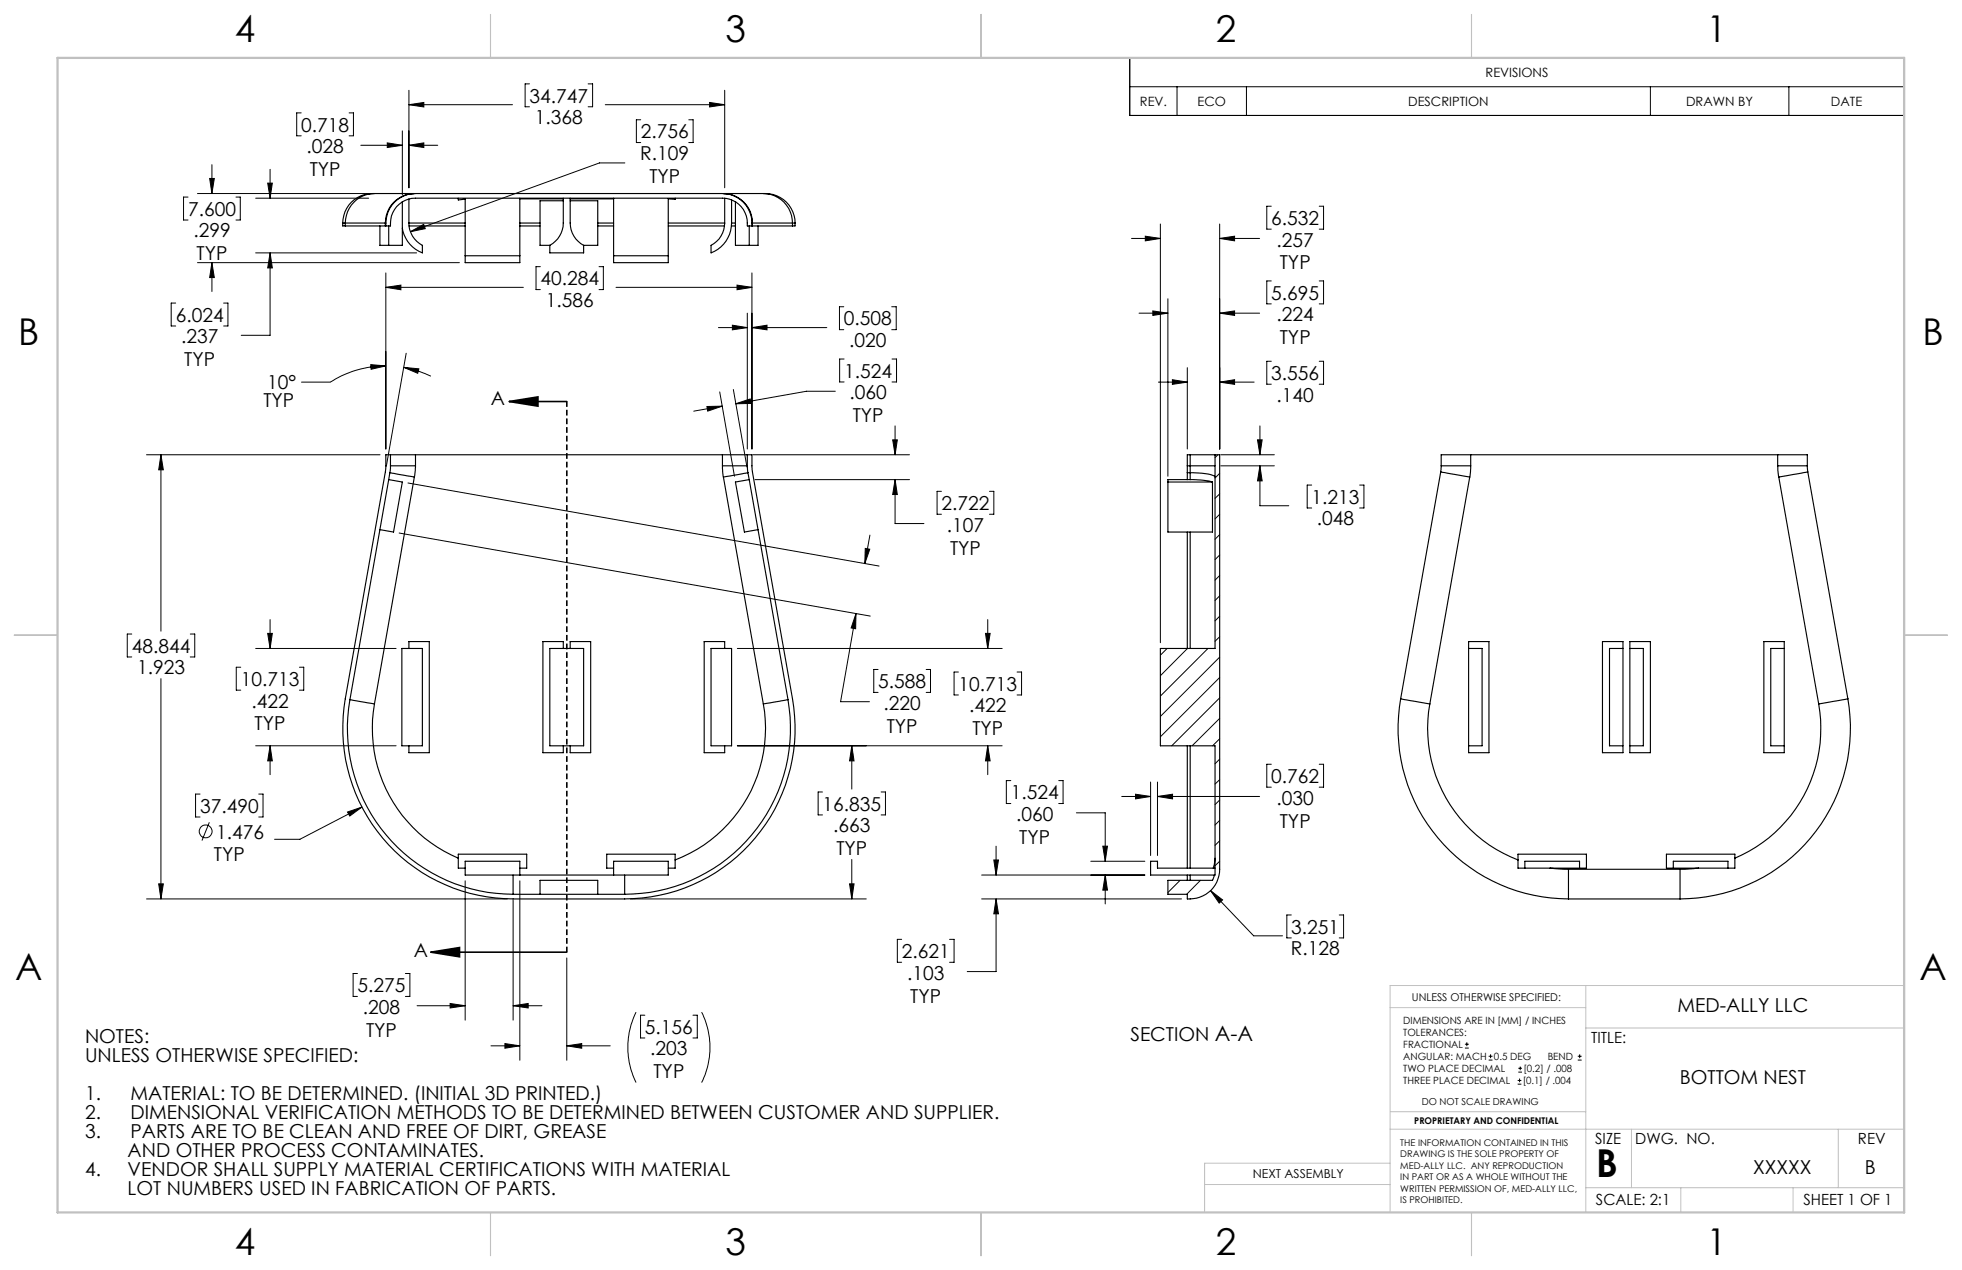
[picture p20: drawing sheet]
<svg xmlns="http://www.w3.org/2000/svg" width="432mm" height="279mm" viewBox="0 0 432 279" stroke-linecap="round" stroke-linejoin="round" font-family="sans-serif">
<defs><g id="words">
<text font-size="8.5" x="351.3" y="259">B</text>
<g font-size="8.1">
<text x="51.7" y="9.3">4</text>
<text x="159.7" y="9.3">3</text>
<text x="267.6" y="9.3">2</text>
<text x="375.6" y="9.3">1</text>
<text x="4" y="76">B</text>
<text x="423.1" y="76">B</text>
<text x="3.3" y="215.7">A</text>
<text x="422.4" y="215.7">A</text>
<text x="51.7" y="276">4</text>
<text x="159.7" y="276">3</text>
<text x="267.6" y="276">2</text>
<text x="375.6" y="276">1</text>
</g>
<g font-size="4.2">
<text x="116.6" y="22.6">34.747</text>
<text x="66.3" y="29">0.718</text>
<text x="117.7" y="27.3">1.368</text>
<text x="67.5" y="33.7">.028</text>
<text x="140.9" y="35.2">R.109</text>
<text x="141" y="30.4">2.756</text>
<text x="68.2" y="38.7">TYP</text>
<text x="142.9" y="40.2">TYP</text>
<text x="41.4" y="47.5">7.600</text>
<text x="42.6" y="52.2">.299</text>
<text x="279.8" y="49.5">6.532</text>
<text x="43.3" y="57.3">TYP</text>
<text x="281" y="54.2">.257</text>
<text x="281.7" y="59.3">TYP</text>
<text x="118.9" y="62.8">40.284</text>
<text x="279.8" y="65.9">5.695</text>
<text x="38.7" y="70.8">6.024</text>
<text x="120.1" y="67.5">1.586</text>
<text x="185.7" y="71.6">0.508</text>
<text x="281" y="70.7">.224</text>
<text x="39.8" y="75.5">.237</text>
<text x="186.9" y="76.3">.020</text>
<text x="281.7" y="75.7">TYP</text>
<text x="40.5" y="80.6">TYP</text>
<text x="185.8" y="83.1">1.524</text>
<text x="279.8" y="83.6">3.556</text>
<text x="58" y="89.6">TYP</text>
<text x="58.8" y="85.6">10°</text>
<text x="108" y="89">A</text>
<text x="187" y="87.9">.060</text>
<text x="281" y="88.3">.140</text>
<text x="187.7" y="92.9">TYP</text>
<text x="207.2" y="112.2">2.722</text>
<text x="288.7" y="110.8">1.213</text>
<text x="208.4" y="116.9">.107</text>
<text x="289.8" y="115.6">.048</text>
<text x="209.1" y="122">TYP</text>
<text x="29" y="143.6">48.844</text>
<text x="30.2" y="148.3">1.923</text>
<text x="53" y="150.9">10.713</text>
<text x="55.3" y="155.7">.422</text>
<text x="193.3" y="151.4">5.588</text>
<text x="211" y="152">10.713</text>
<text x="56" y="160.7">TYP</text>
<text x="194.5" y="156.1">.220</text>
<text x="195.2" y="161.2">TYP</text>
<text x="213.3" y="156.7">.422</text>
<text x="214" y="161.8">TYP</text>
<text x="279.8" y="172.3">0.762</text>
<text x="44" y="178.8">37.490</text>
<text x="181" y="178.4">16.835</text>
<text x="222.5" y="175.8">1.524</text>
<text x="281" y="177">.030</text>
<text x="47.6" y="184.5">1.476</text>
<text x="183.4" y="183.1">.663</text>
<text x="223.6" y="180.6">.060</text>
<text x="224.3" y="185.6">TYP</text>
<text x="281.7" y="182.1">TYP</text>
<text x="47.1" y="189.5">TYP</text>
<text x="184.1" y="188.2">TYP</text>
<text x="284.2" y="205.4">3.251</text>
<text x="91.1" y="210.5">A</text>
<text x="198.5" y="210.8">2.621</text>
<text x="199.6" y="215.5">.103</text>
<text x="284.1" y="210.2">R.128</text>
<text x="78.7" y="218.3">5.275</text>
<text x="200.3" y="220.6">TYP</text>
<text x="79.9" y="223">.208</text>
<text x="141.9" y="227.4">5.156</text>
<text x="369.2" y="222.7">MED-ALLY LLC</text>
<text x="18.7" y="229.4">NOTES:</text>
<text x="18.7" y="233.6">UNLESS OTHERWISE SPECIFIED:</text>
<text x="80.6" y="228.1">TYP</text>
<text x="143.1" y="232.2">.203</text>
<text x="248.8" y="229.1">SECTION A-A</text>
<text x="143.8" y="237.2">TYP</text>
<text x="369.7" y="238.6">BOTTOM NEST</text>
<text x="18.7" y="241.9">1.</text>
<text x="28.7" y="241.9">MATERIAL: TO BE DETERMINED. (INITIAL 3D PRINTED.)</text>
<text x="18.7" y="246.1">2.</text>
<text x="18.7" y="250.3">3.</text>
<text x="28.7" y="246.1">DIMENSIONAL VERIFICATION METHODS TO BE DETERMINED BETWEEN CUSTOMER AND SUPPLIER.</text>
<text x="28.7" y="250.3">PARTS ARE TO BE CLEAN AND FREE OF DIRT, GREASE</text>
<text x="28.1" y="254.5">AND OTHER PROCESS CONTAMINATES.</text>
<text x="18.7" y="258.6">4.</text>
<text x="28.1" y="258.6">VENDOR SHALL SUPPLY MATERIAL CERTIFICATIONS WITH MATERIAL</text>
<text x="28.1" y="262.8">LOT NUMBERS USED IN FABRICATION OF PARTS.</text>
<text x="385.8" y="258.3">XXXXX</text>
<text x="410.4" y="258.3">B</text>
</g>
<g font-size="3.4">
<text x="350.2" y="229.5">TITLE:</text>
<text x="351.1" y="251.6">SIZE</text>
<text x="359.9" y="251.6">DWG. NO.</text>
<text x="408.9" y="251.7">REV</text>
<text x="351.2" y="265.2">SCALE: 2:1</text>
<text x="396.9" y="265.2">SHEET 1 OF 1</text>
</g>
<g font-size="2.8">
<text x="327" y="16.9">REVISIONS</text>
<text x="250.9" y="23.3">REV.</text>
<text x="263.6" y="23.3">ECO</text>
<text x="309.9" y="23.3">DESCRIPTION</text>
<text x="371.1" y="23.3">DRAWN BY</text>
<text x="402.9" y="23.3">DATE</text>
</g>
<text font-size="2.7" x="275.7" y="259.2">NEXT ASSEMBLY</text>
<text font-size="2.4" x="310.8" y="220.1">UNLESS OTHERWISE SPECIFIED:</text>
<g font-size="2.2">
<text x="308.8" y="225.2">DIMENSIONS ARE IN [MM] / INCHES</text>
<text x="308.8" y="227.9">TOLERANCES:</text>
<text x="308.8" y="230.5">FRACTIONAL</text>
<text x="308.8" y="233.2">ANGULAR: MACH</text>
<text x="328.8" y="233.2">0.5 DEG</text>
<text x="340.6" y="233.2">BEND</text>
<text x="308.8" y="238.5">THREE PLACE DECIMAL</text>
<text x="308.8" y="235.8">TWO PLACE DECIMAL</text>
<text x="335.1" y="238.5">[0.1] / .004</text>
<text x="335.3" y="235.8">[0.2] / .008</text>
</g>
<text font-size="2.1" x="312.9" y="243.1">DO NOT SCALE DRAWING</text>
<g font-size="2">
<text x="311.3" y="247.3">PROPRIETARY AND CONFIDENTIAL</text>
<text x="308.2" y="252.1">THE INFORMATION CONTAINED IN THIS</text>
<text x="308.2" y="254.6">DRAWING IS THE SOLE PROPERTY OF</text>
<text x="308.2" y="257.1">MED-ALLY LLC. ANY REPRODUCTION</text>
<text x="308.2" y="259.6">IN PART OR AS A WHOLE WITHOUT THE</text>
<text x="308.2" y="262.2">WRITTEN PERMISSION OF, MED-ALLY LLC,</text>
<text x="308.2" y="264.7">IS PROHIBITED.</text>
</g>
</g></defs>
<g fill="none" stroke="#000" stroke-width=".25">
<path d="M75.4 49.1v.6h.6M75.4 49.1h.6M76 49.7h8.8M76 49.1h8.8M76 49.1v.6M82.4 42.6a6.6 6.6 0 0 0-7 6.5M82.4 42.6h8.8a6.4 6.4 0 0 0-6.4 6.5M82.4 42.6a6.5 6.5 0 0 0-6.4 6.5M84.8 49.1h.1M84.8 49.7h.1M84.8 49.1v.6M84.9 49.7h1a5.5 5.5 0 0 1 5.5-6.1h67.6a5.5 5.5 0 0 1 5.5 6.1h1"/>
<path d="M84.9 49.1a6.5 6.5 0 0 1 6.5-6.5h67.6a6.5 6.5 0 0 1 6.5 6.5M84.9 49.1v.6M85.5 49.7v4.3M88.5 44.4v9.6h-4.9v-4.3M90 49.1a5.4 5.4 0 0 0 3 4.9v1.6a7 7 0 0 1-4.5-5.4M90 49.1h12.4M90 43.8v5.3M90 49.7h12.4M100.9 43.6v.4l1.5-.2v14h12v-14.2M102.4 56.3h12M114.4 49.7h4.5M114.4 49.1h4.5"/>
<path d="M114.4 43.7h9.6M121 54v1.6h7.4v-1.6M124 43.6v5.5a5.6 5.6 0 0 1-3 4.9M124 44.2h-5.1v9.8h2.1M125.5 43.6v5.5a5.6 5.6 0 0 0 2.9 4.9M125.5 44.2h6.1v9.8h-3.2M125.5 43.7h9.5M131.6 49.7h3.4M131.6 49.1h3.4M135 43.6v14.2h12.1v-14.1l1.5 .2v-.3M135 56.3h12.1M147.1 49.7h12.4"/>
<path d="M147.1 49.1h12.4M159.5 49.1a5.6 5.6 0 0 1-3 4.9v1.6a7 7 0 0 0 4.5-6.5M159.5 43.6v5.5M161 49.7h.9M161 49.1h.9M161 44v5.1M161.9 44.4v9.6h4.9v-4.3M164.9 49.7v4.3M165.5 49.1h.1M165.5 49.7h.1M165.5 49.1v.6M165.6 49.7h8.8"/>
<path d="M165.6 49.1v.6M165.6 49.1h8.8M168 42.6a6.6 6.6 0 0 1 7 6.5M168 42.6h-8.8a6.4 6.4 0 0 1 6.4 6.5M168 42.6a6.4 6.4 0 0 1 6.4 6.5M174.4 49.1h.6M174.4 49.1v.6M175 49.1v.6h-.6M83.6 116.5l-6.6 37.4M85.5 105.5l3 .5-1.9 11.1-3-.6M85.5 105.5l-1.9 11M85.8 104l5.4 1"/>
<path d="M85.8 104l-.3 1.5M85.9 100h-1l-.1 3.6-8.8 50.1a37.5 37.5 0 0 0 36.9 44.1h24.6a37.5 37.5 0 0 0 36.9-44.1l-8.8-49.9-.1-3.8h-1M85.9 102.5l-.1 1.5M85.9 102.5h5.5M85.9 100h5.5M85.9 100v2.5M91.2 105l-8.8 49.9M91.4 102.5l-.2 2.5M91.4 100h67.6M91.4 100v2.5M159 102.5h5.5M159 100h5.5"/>
<path d="M159 102.5l.2 2.5M159 100v2.5M159.2 105l8.8 49.9M164.5 102.5l.1 1.5M164.5 100v2.5M164.6 104l-5.4 1M164.6 104l.3 1.5M164.9 105.5l8.5 48.4M164.9 105.5l-3 .5 1.9 11.1 3-.6M257 106h9.8M261.3 102.5v1.5M261.3 104v1.5"/>
<path d="M261.3 117.1v25.6M261.3 102.5h.6M261.3 104h.6M261.9 102.5v1.5M261.9 102.5h5.5M261.9 104l2 .1a6.9 6.9 0 0 1 3.5 .7v.2M261.9 100h5.5M261.9 105.5l2.6 .1 2.3 .4M261.9 100h-.6v2.5M261.9 105.5h-4.9v11.6h9.8v-11.1M261.9 100v2.5M261.9 104v1.5"/>
<path d="M261.9 117.1v25.6M267.4 100h1v91.2a6.5 6.5 0 0 1-7.1 6.6v-1.1h-4.3v-3h9.8l.5-1.2M267.4 100v42.7h-12v21.4h12v28.4h-14.2v-3h1.5v1.5h12.7M317.1 103.8l6.4 1.2M317.1 103.8l-8.8 49.9M317.2 102.5l-.1 1.3M317.2 102.5h6.5M323.5 105l-8.8 49.9M323.7 102.5l-.2 2.5M323.7 100h-6.5v2.5M323.7 100h67.5M323.7 100v2.5"/>
<path d="M391.2 102.5l.3 2.5M391.2 102.5h6.6M391.2 100h6.6v2.5M391.2 100v2.5M391.5 105l8.8 49.9M397.8 102.5l.1 1.3M397.9 103.8l-6.4 1.2M397.9 103.8l8.8 49.9M77 153.9a36.5 36.5 0 0 0 35.9 42.8M77 153.9l5.4 1M82.4 154.9a31 31 0 0 0 18.5 33.9M88.4 142.7h4.6v21.4h-4.6z"/>
<path d="M90 142.7v-1.6h4.5v24.5h-4.5v-1.5M121 142.7h7.4v21.4h-7.4zM124 142.7v-1.6h-4.5v24.5h4.5v-1.5M125.5 142.7v-1.6h4.5v24.5h-4.5v-1.5M156.5 142.7h4.5v21.4h-4.5zM159.5 142.7v-1.6h-4.5v24.5h4.5v-1.5M168 154.9a31 31 0 0 1-19.4 34.3M173.4 153.9a36.5 36.5 0 0 1-35.9 42.8M173.4 153.9l-5.4 1M308.3 153.7a37.5 37.5 0 0 0 36.9 44.1M308.3 153.7l6.4 1.2M314.7 154.9a31 31 0 0 0 19.4 34.3"/>
<path d="M323.2 142.7h3v21.4h-3M323.2 141.1h4.5v24.5h-4.5zM352.7 141.1h4.5v24.5h-4.5zM357.2 142.7h-3v21.4h3M358.7 142.7h3v21.4h-3M358.7 141.1h4.5v24.5h-4.5zM388.2 141.1h4.5v24.5h-4.5zM392.7 142.7h-3v21.4h3M400.3 154.9a31 31 0 0 1-18.5 33.9M406.7 153.7l-6.4 1.2M406.7 153.7a37.5 37.5 0 0 1-37 44.1M261.3 164.1v26.9"/>
<path d="M261.9 164.1v26.9M100.9 188.8v2.2h1.5M100.9 188.8v-.9h15v3.1h-1.5M112.9 192.5v4.2M112.9 196.7h24.6M114.4 192.5v-3h-12v3h44.7v-3h-12.1v3M118.9 196.7v-3h12.7v3M137.5 192.5v4.2M148.6 189.2v1.8h-1.5M148.6 189.2v-1.3h-15.1v3.1h1.5M261.3 192.5v1.2M261.9 192.5v1.2"/>
<path d="M267.4 188.8l-.4 2.2M334.1 189.2v1.8h7M334.1 189.2v-1.3h15v3.1h-8M335.6 191v-1.5h12v1.5M341.1 191l4.1 .2M345.2 191.2v6.6M345.2 197.8h24.5M345.2 191.2h24.5M368.3 191v-1.5h12v1.5M369.7 191.2v6.6M373.8 191l-4.1 .2M381.8 188.8v2.2h-8"/>
<path d="M381.8 188.8v-.9h-15.1v3.1h7.1"/>
</g>
<g fill="none" stroke="#000" stroke-width=".22">
<path d="M90 19.9v21.4M116.5 18.5h-.9v5h.9M129.4 18.5h1v5h-1M159.5 19.9v21.4M248.6 12.7h170.5v12.7h-170.5zM248.6 19.1h170.5M259 19.1v6.3M274.3 19.1v6.3M363.2 19.1v6.3M393.7 19.1v6.3M46.1 39.3h1.1l-.6 3.3zM46.6 36.2v6.4"/>
<path d="M59.4 37.3v6.3M66.3 24.8h-1v5.1h1M76.8 24.8h1v5.1h-1M79.4 32h9.1M85.2 31.4l3.3 .6-3.3 .5zM88.5 28.8v14.1M90 32h6.3M90 23h22.8M90 32l3.3-.6v1.1zM90 23l3.3-.5v1zM133.2 23h26.3M137.5 35.8h-5.6l-41.6 15.2"/>
<path d="M141 26.4h-.9v5h.9M151.6 26.4h.9v5h-.9M156.2 22.5l3.3 .5-3.3 .5zM41.4 43.4h-1v5h1M43.5 42.6h37.6M43.5 57.8h57.6M46.6 57.8v6.3M46.6 57.8l.6 3.3h-1.1zM51.9 43.4h1v5h-1M56.3 43.6h24.8M56.3 55.6h35.4M58.9 40.3h1l-.5 3.3z"/>
<path d="M59.4 55.6v18.2h-6.3M59.4 55.6l.5 3.3h-1zM90.3 51l2.9-1.6 .4 .9zM118.9 58.7h-.9v5h.9M131.8 58.7h1v5h-1M249 52.5h6.4M252.1 52l3.3 .5-3.3 .5zM255.4 49.3v92.1M268.4 52.5l3.3-.5v1zM268.4 49.3v49.5M268.4 52.5h8.8M279.8 45.4h-1v5h1"/>
<path d="M290.3 45.4h1v5h-1M38.7 66.7h-1v5h1M49.2 66.7h1v5h-1M84.9 60v38.8M84.9 63.2h30.3M84.9 63.2l3.3-.5v1zM89.4 77.7l-4.4 24.9M135.6 63.2h29.9M158.1 72.1h6.4M161.2 71.5l3.3 .6-3.3 .5zM162.2 62.7l3.3 .5-3.3 .5zM164.5 68.9v29.9"/>
<path d="M165.5 60v38.8M165.5 72.1h16.5M165.5 72.1l3.3-.6v1.1zM185.7 67.5h-1v5h1M185.8 79h-1v5h1M196.3 67.5h.9v5h-.9M196.3 79h1v5h-1M250.7 68.9h6.3M253.7 68.4l3.3 .5-3.3 .5zM257 65.7v39.1M268.4 68.9l3.3-.5v1zM268.4 68.9h8.8"/>
<path d="M279.8 79.5h-1v5h1M279.8 61.8h-1v5.1h1M290.3 79.5h1v5h-1M290.3 61.8h1v5.1h-1M81.6 80.2l3.3 .3-3.2 .7zM84.9 80.5a22.6 22.6 0 0 0-12.2 3.6h-6.3M88.9 80.8l3.3 .3-.3 1zM88.9 80.8a24 24 0 0 1 5.9 2M155.6 89.4h3.3l-3.1 1.1zM158.4 86.2l3.2 18.6M158.9 89.4l-6.2 1.1M161.4 85.7l3 17.1"/>
<path d="M161.9 88.8l3.2-1 .2 1zM183.8 86.1h-6.3l-15.6 2.7M196.5 96.8h1l-.5 3.2zM197 93.7v6.3M255 84.1h6.3M258 83.5l3.3 .6-3.3 .5zM261.3 80.9v17.9M268.4 84.1l3.3-.6v1.1zM268.4 84.1h7.6M276.8 96.8h1l-.5 3.2zM277.3 93.7v6.3M32.2 100h51.4"/>
<path d="M35.4 100v38.9M35.4 100l.5 3.4h-1zM87.8 117.3l103.7 18.2M89.8 106.3l103.7 18.2M165.7 100h34.5M166.2 105.5h34M191.5 117.7l-1.2 6.3M197 105.5l.5 3.3h-1zM197 105.5v9.7h6.3M207.2 108.1h-1v5h1M217.8 108.1h.9v5h-.9M268 100l-.6 .7"/>
<path d="M268.4 104.1l-1 1.1M268.4 108.7l-1 .9M268.4 113.1l-1 1.1M268.4 117.6l-1 1M268.7 100h11.8M268.7 102.5h11.8M277.3 102.5l.5 3.3h-1zM277.3 102.5v8.8h6.3M288.7 106.7h-1v5.1h1M299.2 106.7h1v5.1h-1M29 139.5h-1v5h1M41.9 139.5h1v5h-1"/>
<path d="M58.9 139.3h1l-.5 3.4zM59.4 136.3v6.4M188.4 135l-3.4 19.4h6.3M188.4 135l-.1 3.3-1-.2zM190.4 120.7l1 .1-1.1 3.2zM216.9 139.3h1l-.5 3.4zM217.4 136.3v6.4M268.4 122.1l-1 1M268.4 126.6l-1 1M268.4 131.1l-1 1M268.4 135.6l-1 1M35.4 149.3v48.5"/>
<path d="M53 146.8h-1v5h1M56.3 142.7h30.9M65.9 146.8h1v5h-1M162.3 142.7h58.3M193.3 147.3h-1v5h1M203.8 147.3h1v5h-1M210.9 147.8h-.9v5.1h.9M223.8 147.8h1v5.1h-1M256.9 142.7l-1.5 1.4M261.3 142.7l-5.9 6M265.9 142.7l-10.5 10.4M268.4 140.1l-1 1"/>
<path d="M268.4 144.6l-13 13M268.4 149l-13 13.1M268.4 153.5l-10.5 10.6M268.4 158l-6 6.1M44 174.7h-1v5h1M56.3 164.1h30.9M56.9 174.7h1v5h-1M59.4 164.1v6.3M59.4 164.1l.5 3.3h-1zM76.5 178.6l3.2-1-2.7 1.9zM79.7 177.6l-13.7 7h-5.6M162.3 164.1h58.3"/>
<path d="M181 174.2h-.9v5.1h.9M187.5 164.1l.5 3.3h-1zM187.5 164.1v9.5M193.9 174.2h1v5.1h-1M217.4 164.1l.5 3.3h-1zM217.4 164.1v6.3M222.5 171.7h-1v5.1h1M233 171.7h1v5.1h-1M236.9 178.8h6.3v10.7M246.9 175.2h6.3M249.9 174.7l3.3 .5-3.3 .6zM253.2 172v16.2"/>
<path d="M254.7 175.2l3.4-.5v1.1zM254.7 172v16.2M254.7 175.2h22.5M268.4 162.5l-1.5 1.6M268.4 167l-1 1M268.4 171.5l-1 1M268.4 176l-1 1M279.8 168.1h-1v5.1h1M290.3 168.1h1v5.1h-1M32.2 197.8h79.5M34.9 194.5h1l-.5 3.3zM46.1 180.9l-1.6 4"/>
<path d="M102.4 193.8v30.6M112.9 198v26.4M114.4 193.8v39.5M138.7 197.8h51.9M187 194.5h1l-.5 3.3zM187.5 189.1v8.7M216 197.8h44M216 192.5h36M218.7 189.2h1l-.5 3.3zM219.2 197.8l.5 3.2h-1zM219.2 197.8v15.9h-6.3M219.2 186.2v6.3"/>
<path d="M240.1 189.5h11.9M242.7 186.2h1l-.5 3.3zM243.2 192.5l.5 3.3h-1zM243.2 192.5v6.4M259.7 193.7l-2.7 2.7M264.2 193.7l-3 3M266.4 195.9l2.7 2.1-.8 .7zM266.4 195.9l9.5 10h6.4M268.4 180.5l-1 1M268.4 185l-1 1M268.4 189.5l-1 1M78.7 214.2h-1v5h1"/>
<path d="M89.2 214.2h1v5h-1M124.7 210.7v22.6M198.4 206.7h-.9v5h.9M209 206.7h1v5h-1M284.2 201.3h-1v5h1M294.7 201.3h1v5h-1M91.8 221.3h10.6M99.1 220.8l3.3 .5-3.3 .5zM108.1 230.1h6.3M111.1 229.6l3.3 .5-3.3 .5zM112.9 221.3h6.4M112.9 221.3l3.3-.5v1z"/>
<path d="M124.7 230.1h9.6M124.7 230.1l3.3-.5v1zM140 222.7a17.5 17.5 0 0 0 0 15.5M141.9 223.3h-.9v5.1h.9M152.5 223.3h1v5.1h-1M154.4 222.7a17.2 17.2 0 0 1 0 15.5M322.4 230.6h.9M322.4 229.7h.9M322.8 229.3v.9M327.6 233.2h.9M327.6 232.4h.9M328 232v.8"/>
<path d="M334 238.5h.8M334 237.7h.8M334.2 235.9h.8M334.2 235h.8M334.4 237.3v.8M334.6 234.6v.8M347.2 233.2h.9M347.2 232.4h.9M347.7 232v.8"/>
<circle cx="45.3" cy="182.9" r="1.42"/>
</g>
<path d="M112 88.3l6.4-1v2.1zM112 88.3h12.7M94.8 209.5l6.3-1v2zM94.8 209.5h29.9" fill="none" stroke="#000" stroke-width=".35"/>
<path d="M124.7 88.3v121.2" fill="none" stroke="#000" stroke-width=".35" stroke-dasharray="1.3 .6" stroke-dashoffset=".1" stroke-linecap="butt"/>
<g fill="none" stroke="#c0c0c0" stroke-width=".22">
<path d="M349 216.8v49.9M419.1 216.8h-113.2v49.9M305.9 221.7h43.1M349 226.2h70.1M305.9 248.4h113.2M305.9 255.9h-40.8v10.8M306 244.6h43M359.1 248.4v12.9M404.6 248.4v12.9M265.1 260.6h40.8M349 261.3h70.1M369.9 261.3v5.4"/>
<path d="M394.6 261.3v5.4"/>
</g>
<path d="M108 3.2v9.5M215.9 3.2v9.5M323.8 3.2v9.5M3.1 139.7h9.6M419.1 139.7h9.5M108 266.7v9.6M215.9 266.7v9.6M323.8 266.7v9.6" fill="none" stroke="#c0c0c0" stroke-width=".25"/>
<path d="M12.7 12.7h406.4v254h-406.4z" fill="none" stroke="#c0c0c0" stroke-width=".5"/>
<g fill="#000">
<path d="M112 88.3l6.4-1v2.1zM94.8 209.5l6.3-1v2z"/>
<path d="M35.4 100l.5 3.4h-1zM34.9 194.5h1l-.5 3.3zM88.9 80.8l3.3 .3-.3 1zM81.6 80.2l3.3 .3-3.2 .7zM84.9 63.2l3.3-.5v1zM162.2 62.7l3.3 .5-3.3 .5zM76.5 178.6l.5 .9 2.7-1.9zM161.2 71.5l3.3 .6-3.3 .5zM165.5 72.1l3.3-.6v1.1zM196.5 96.8h1l-.5 3.2zM197 105.5l.5 3.3h-1zM59.4 164.1l.5 3.3h-1zM58.9 139.3h1l-.5 3.4zM155.6 89.4h3.3l-3.1 1.1zM161.9 88.8l3.2-1 .2 1zM99.1 220.8l3.3 .5-3.3 .5zM112.9 221.3l3.3-.5v1zM188.4 135l-.1 3.3-1-.2zM190.4 120.7l1 .1-1.1 3.2zM216.9 139.3h1l-.5 3.4zM217.4 164.1l.5 3.3h-1zM187 194.5h1l-.5 3.3zM187.5 164.1l.5 3.3h-1zM266.4 195.9l1.9 2.8 .8-.7zM258 83.5l3.3 .6-3.3 .5zM268.4 84.1l3.3-.6v1.1zM253.7 68.4l3.3 .5-3.3 .5zM268.4 68.9l3.3-.5v1zM252.1 52l3.3 .5-3.3 .5zM268.4 52.5l3.3-.5v1zM219.2 197.8l.5 3.2h-1zM218.7 189.2h1l-.5 3.3zM243.2 192.5l.5 3.3h-1zM242.7 186.2h1l-.5 3.3zM249.9 174.7l3.3 .5-3.3 .6zM254.7 175.2l3.4-.5v1.1zM276.8 96.8h1l-.5 3.2zM277.3 102.5l.5 3.3h-1zM46.1 39.3h1.1l-.6 3.3zM46.6 57.8l.6 3.3h-1.1zM90.3 51l3.3-.7-.4-.9zM90 32l3.3-.6v1.1zM85.2 31.4l3.3 .6-3.3 .5zM90 23l3.3-.5v1zM156.2 22.5l3.3 .5-3.3 .5zM58.9 40.3h1l-.5 3.3zM59.4 55.6l.5 3.3h-1z"/>
<path d="M111.1 229.6l3.3 .5-3.3 .5zM124.7 230.1l3.3-.5v1z"/>
</g>
<use href="#words"/>
</svg>
